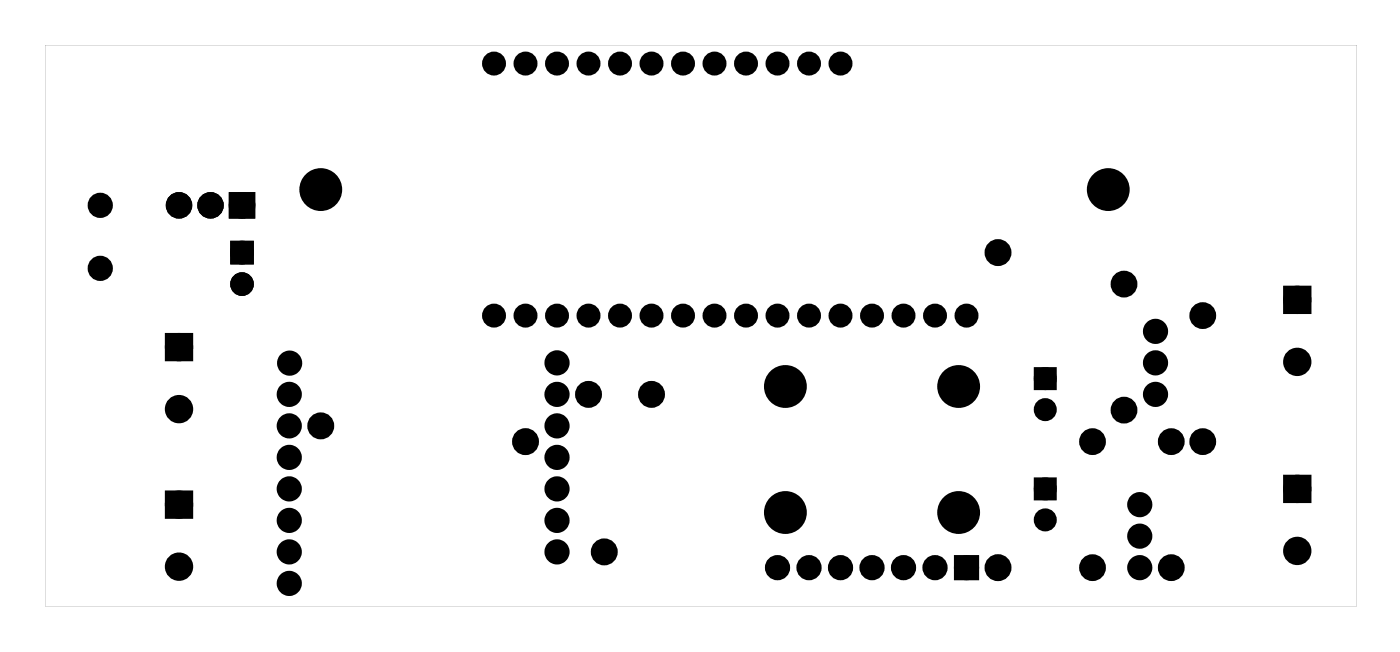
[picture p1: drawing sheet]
<svg xmlns="http://www.w3.org/2000/svg" width="113mm" height="53mm" viewBox="0 0 113 53" stroke-linecap="round" stroke-linejoin="round" font-family="sans-serif">
<g fill="#000">
<path d="M13.7 39.9h1.5v1.5h-1.5zM13.7 27.2h1.5v1.5h-1.5zM83.7 29.9h1.2v1.2h-1.2zM103.8 38.7h1.6v1.5h-1.6zM103.8 23.4h1.6v1.5h-1.6zM77.2 45.1h1.4v1.4h-1.4zM83.7 38.8h1.2v1.2h-1.2z"/>
<path d="M18.6 15.6v1.9h1.9v-1.9zM19 16.6a.5 .5 0 0 1 1 0 .5 .5 0 0 1-1 0z"/>
<path d="M18.6 15.6v1.9h1.9v-1.9zM19 16.6a.5 .5 0 0 1 1 0 .5 .5 0 0 1-1 0z"/>
<path d="M3.6 3.6v45.3h105.8v-45.3zM3.6 3.6h105.8v45.3h-105.8z"/>
<path d="M18.7 19.5v1.7h1.6v-1.7zM19.2 20.4a.35 .35 0 0 1 .7 0 .35 .35 0 0 1-.7 0z"/>
<path d="M18.7 19.5v1.7h1.6v-1.7zM19.2 20.4a.35 .35 0 0 1 .7 0 .35 .35 0 0 1-.7 0z"/>
<circle cx="23.3" cy="36.9" r=".64"/>
<circle cx="23.3" cy="39.4" r=".64"/>
<circle cx="23.3" cy="31.8" r=".64"/>
<circle cx="23.3" cy="34.3" r=".64"/>
<circle cx="23.4" cy="29.3" r=".64"/>
<circle cx="44.9" cy="36.9" r=".64"/>
<circle cx="44.9" cy="31.8" r=".64"/>
<circle cx="44.9" cy="39.4" r=".64"/>
<circle cx="44.9" cy="34.3" r=".64"/>
<circle cx="44.9" cy="29.3" r=".64"/>
<circle cx="93.2" cy="29.3" r=".64"/>
<circle cx="93.2" cy="26.7" r=".64"/>
<circle cx="93.2" cy="31.8" r=".64"/>
<circle cx="23.3" cy="42" r=".64"/>
<circle cx="23.3" cy="44.5" r=".64"/>
<circle cx="23.3" cy="47" r=".64"/>
<circle cx="44.9" cy="42" r=".64"/>
<circle cx="44.9" cy="44.5" r=".64"/>
<circle cx="91.9" cy="45.8" r=".64"/>
<circle cx="91.9" cy="43.2" r=".64"/>
<circle cx="91.9" cy="40.7" r=".64"/>
</g>
<g fill="#000">
<circle cx="8.1" cy="16.6" r=".64"/>
<circle cx="14.4" cy="16.6" r=".72"/>
<circle cx="17" cy="16.6" r=".72"/>
<circle cx="19.5" cy="16.6" r=".72"/>
<circle cx="25.9" cy="15.3" r="1.6"/>
<circle cx="39.8" cy="5.1" r=".67"/>
<circle cx="42.4" cy="5.1" r=".67"/>
<circle cx="44.9" cy="5.1" r=".67"/>
<circle cx="47.5" cy="5.1" r=".67"/>
<circle cx="50" cy="5.1" r=".67"/>
<circle cx="52.5" cy="5.1" r=".67"/>
<circle cx="55.1" cy="5.1" r=".67"/>
<circle cx="57.6" cy="5.1" r=".67"/>
<circle cx="60.2" cy="5.1" r=".67"/>
<circle cx="62.7" cy="5.1" r=".67"/>
<circle cx="65.2" cy="5.1" r=".67"/>
<circle cx="67.8" cy="5.1" r=".67"/>
<circle cx="89.4" cy="15.3" r="1.6"/>
<circle cx="8.1" cy="21.6" r=".64"/>
<circle cx="14.4" cy="33" r=".76"/>
<circle cx="14.4" cy="28" r=".76"/>
<circle cx="19.5" cy="20.4" r=".59"/>
<circle cx="19.5" cy="22.9" r=".59"/>
<circle cx="25.9" cy="34.3" r=".7"/>
<circle cx="39.8" cy="25.4" r=".67"/>
<circle cx="42.4" cy="25.4" r=".67"/>
<circle cx="42.4" cy="35.6" r=".7"/>
<circle cx="44.9" cy="25.4" r=".67"/>
<circle cx="47.5" cy="25.4" r=".67"/>
<circle cx="47.5" cy="31.8" r=".7"/>
<circle cx="50" cy="25.4" r=".67"/>
<circle cx="52.5" cy="25.4" r=".67"/>
<circle cx="52.5" cy="31.8" r=".7"/>
<circle cx="55.1" cy="25.4" r=".67"/>
<circle cx="57.6" cy="25.4" r=".67"/>
<circle cx="60.2" cy="25.4" r=".67"/>
<circle cx="62.7" cy="25.4" r=".67"/>
<circle cx="63.3" cy="31.2" r="1.43"/>
<circle cx="65.2" cy="25.4" r=".67"/>
<circle cx="67.8" cy="25.4" r=".67"/>
<circle cx="70.3" cy="25.4" r=".67"/>
<circle cx="72.9" cy="25.4" r=".67"/>
<circle cx="75.4" cy="25.4" r=".67"/>
<circle cx="77.3" cy="31.2" r="1.43"/>
<circle cx="77.9" cy="25.4" r=".67"/>
<circle cx="80.5" cy="20.4" r=".7"/>
<circle cx="84.3" cy="30.5" r=".6"/>
<circle cx="84.3" cy="39.4" r=".6"/>
<circle cx="84.3" cy="33" r=".6"/>
<circle cx="88.1" cy="35.6" r=".7"/>
<circle cx="90.6" cy="22.9" r=".7"/>
<circle cx="90.6" cy="33.1" r=".7"/>
<circle cx="94.4" cy="35.6" r=".7"/>
<circle cx="97" cy="25.4" r=".7"/>
<circle cx="97" cy="35.6" r=".7"/>
<circle cx="104.6" cy="29.2" r=".76"/>
<circle cx="104.6" cy="39.4" r=".76"/>
<circle cx="104.6" cy="24.2" r=".76"/>
<circle cx="14.4" cy="45.7" r=".76"/>
<circle cx="14.4" cy="40.7" r=".76"/>
<circle cx="48.7" cy="44.5" r=".7"/>
<circle cx="62.7" cy="45.8" r=".69"/>
<circle cx="63.3" cy="41.3" r="1.43"/>
<circle cx="65.2" cy="45.8" r=".69"/>
<circle cx="67.8" cy="45.8" r=".69"/>
<circle cx="70.3" cy="45.8" r=".69"/>
<circle cx="72.9" cy="45.8" r=".69"/>
<circle cx="75.4" cy="45.8" r=".69"/>
<circle cx="77.3" cy="41.3" r="1.43"/>
<circle cx="77.9" cy="45.8" r=".69"/>
<circle cx="80.5" cy="45.8" r=".7"/>
<circle cx="84.3" cy="41.9" r=".6"/>
<circle cx="88.1" cy="45.8" r=".7"/>
<circle cx="94.4" cy="45.8" r=".7"/>
<circle cx="104.6" cy="44.4" r=".76"/>
</g>
<g fill="none" stroke="#000" stroke-width=".69" stroke-linecap="butt">
<circle cx="14.4" cy="16.6" r=".72"/>
<circle cx="17" cy="16.6" r=".72"/>
<circle cx="19.5" cy="16.6" r=".72"/>
</g>
<g fill="none" stroke="#000" stroke-width=".25">
<path d="M18.6 15.6h1.9v1.9h-1.9zM18.7 19.5h1.6v1.7h-1.6z"/>
<circle cx="19.5" cy="16.6" r=".5"/>
<circle cx="25.9" cy="15.3" r="1.6"/>
<circle cx="89.4" cy="15.3" r="1.6"/>
<circle cx="19.5" cy="20.4" r=".35"/>
</g>
<g fill="none" stroke="#000" stroke-width=".73" stroke-linecap="butt">
<circle cx="19.5" cy="20.4" r=".59"/>
<circle cx="19.5" cy="22.9" r=".59"/>
</g>
<g fill="none" stroke="#000" stroke-width=".76" stroke-linecap="butt">
<path d="M13.7 39.9h1.5v1.5h-1.5zM13.7 27.2h1.5v1.5h-1.5zM103.8 38.7h1.6v1.5h-1.6zM103.8 23.4h1.6v1.5h-1.6z"/>
<circle cx="8.1" cy="16.6" r=".64"/>
<circle cx="8.1" cy="21.6" r=".64"/>
<circle cx="14.4" cy="33" r=".76"/>
<circle cx="14.4" cy="28" r=".76"/>
<circle cx="25.9" cy="34.3" r=".7"/>
<circle cx="42.4" cy="35.6" r=".7"/>
<circle cx="47.5" cy="31.8" r=".7"/>
<circle cx="52.5" cy="31.8" r=".7"/>
<circle cx="80.5" cy="20.4" r=".7"/>
<circle cx="88.1" cy="35.6" r=".7"/>
<circle cx="90.6" cy="33.1" r=".7"/>
<circle cx="90.6" cy="22.9" r=".7"/>
<circle cx="94.4" cy="35.6" r=".7"/>
<circle cx="97" cy="35.6" r=".7"/>
<circle cx="97" cy="25.4" r=".7"/>
<circle cx="104.6" cy="29.2" r=".76"/>
<circle cx="104.6" cy="24.2" r=".76"/>
<circle cx="104.6" cy="39.4" r=".76"/>
<circle cx="14.4" cy="45.7" r=".76"/>
<circle cx="14.4" cy="40.7" r=".76"/>
<circle cx="48.7" cy="44.5" r=".7"/>
<circle cx="80.5" cy="45.8" r=".7"/>
<circle cx="88.1" cy="45.8" r=".7"/>
<circle cx="94.4" cy="45.8" r=".7"/>
<circle cx="104.6" cy="44.4" r=".76"/>
</g>
<g fill="none" stroke="#000" stroke-width=".76">
<circle cx="23.3" cy="39.4" r=".64"/>
<circle cx="23.3" cy="34.3" r=".64"/>
<circle cx="23.3" cy="31.8" r=".64"/>
<circle cx="23.3" cy="36.9" r=".64"/>
<circle cx="23.4" cy="29.3" r=".64"/>
<circle cx="44.9" cy="29.3" r=".64"/>
<circle cx="44.9" cy="39.4" r=".64"/>
<circle cx="44.9" cy="36.9" r=".64"/>
<circle cx="44.9" cy="34.3" r=".64"/>
<circle cx="44.9" cy="31.8" r=".64"/>
<circle cx="93.2" cy="31.8" r=".64"/>
<circle cx="93.2" cy="26.7" r=".64"/>
<circle cx="93.2" cy="29.3" r=".64"/>
<circle cx="23.3" cy="42" r=".64"/>
<circle cx="23.3" cy="47" r=".64"/>
<circle cx="23.3" cy="44.5" r=".64"/>
<circle cx="44.9" cy="44.5" r=".64"/>
<circle cx="44.9" cy="42" r=".64"/>
<circle cx="91.9" cy="45.8" r=".64"/>
<circle cx="91.9" cy="40.7" r=".64"/>
<circle cx="91.9" cy="43.2" r=".64"/>
</g>
<g fill="none" stroke="#000" stroke-width=".65" stroke-linecap="butt">
<path d="M83.7 38.8h1.2v1.2h-1.2zM83.7 29.9h1.2v1.2h-1.2z"/>
<circle cx="84.3" cy="30.5" r=".6"/>
<circle cx="84.3" cy="39.4" r=".6"/>
<circle cx="84.3" cy="33" r=".6"/>
<circle cx="84.3" cy="41.9" r=".6"/>
</g>
<g fill="none" stroke="#000" stroke-width=".6" stroke-linecap="butt">
<circle cx="63.3" cy="31.2" r="1.43"/>
<circle cx="77.3" cy="31.2" r="1.43"/>
<circle cx="63.3" cy="41.3" r="1.43"/>
<circle cx="77.3" cy="41.3" r="1.43"/>
</g>
<g fill="none" stroke="#000" stroke-width=".64" stroke-linecap="butt">
<path d="M77.2 45.1h1.4v1.4h-1.4z"/>
<circle cx="62.7" cy="45.8" r=".69"/>
<circle cx="65.2" cy="45.8" r=".69"/>
<circle cx="67.8" cy="45.8" r=".69"/>
<circle cx="70.3" cy="45.8" r=".69"/>
<circle cx="72.9" cy="45.8" r=".69"/>
<circle cx="75.4" cy="45.8" r=".69"/>
<circle cx="77.9" cy="45.8" r=".69"/>
</g>
<g fill="none" stroke="#000" stroke-width=".59">
<circle cx="39.8" cy="5.1" r=".67"/>
<circle cx="42.4" cy="5.1" r=".67"/>
<circle cx="44.9" cy="5.1" r=".67"/>
<circle cx="47.5" cy="5.1" r=".67"/>
<circle cx="50" cy="5.1" r=".67"/>
<circle cx="52.5" cy="5.1" r=".67"/>
<circle cx="55.1" cy="5.1" r=".67"/>
<circle cx="57.6" cy="5.1" r=".67"/>
<circle cx="60.2" cy="5.1" r=".67"/>
<circle cx="62.7" cy="5.1" r=".67"/>
<circle cx="65.2" cy="5.1" r=".67"/>
<circle cx="67.8" cy="5.1" r=".67"/>
<circle cx="39.8" cy="25.4" r=".67"/>
<circle cx="42.4" cy="25.4" r=".67"/>
<circle cx="44.9" cy="25.4" r=".67"/>
<circle cx="47.5" cy="25.4" r=".67"/>
<circle cx="50" cy="25.4" r=".67"/>
<circle cx="52.5" cy="25.4" r=".67"/>
<circle cx="55.1" cy="25.4" r=".67"/>
<circle cx="57.6" cy="25.4" r=".67"/>
<circle cx="60.2" cy="25.4" r=".67"/>
<circle cx="62.7" cy="25.4" r=".67"/>
<circle cx="65.2" cy="25.4" r=".67"/>
<circle cx="67.8" cy="25.4" r=".67"/>
<circle cx="70.3" cy="25.4" r=".67"/>
<circle cx="72.9" cy="25.4" r=".67"/>
<circle cx="75.4" cy="25.4" r=".67"/>
<circle cx="77.9" cy="25.4" r=".67"/>
</g>
</svg>
